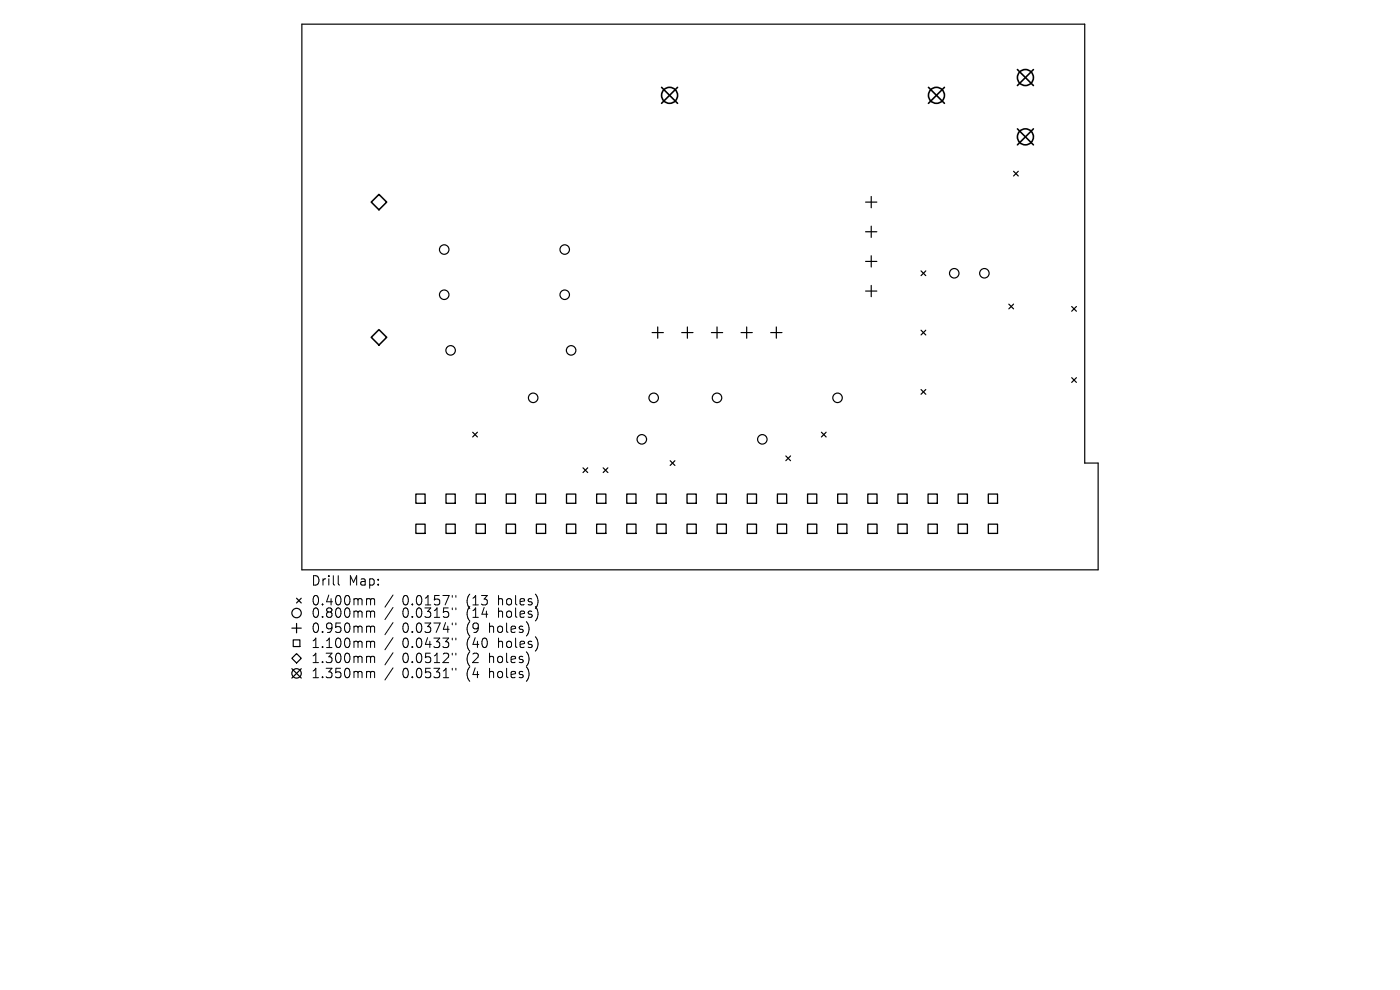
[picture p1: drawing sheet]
<svg xmlns="http://www.w3.org/2000/svg" width="297mm" height="210mm" viewBox="0 0 297 210" stroke-linecap="round" stroke-linejoin="round" font-family="sans-serif">
<defs><g id="words">
<g font-size="2.8">
<text x="65.9" y="124.5">Drill</text>
<text x="73.9" y="124.5">Map:</text>
<text x="65.9" y="128.7">0.400mm</text>
<text x="65.9" y="131.3">0.800mm</text>
<text x="85.4" y="128.7">0.0157&quot;</text>
<text x="85.4" y="131.3">0.0315&quot;</text>
<text x="99.1" y="128.7">(13</text>
<text x="99.1" y="131.3">(14</text>
<text x="106" y="128.7">holes)</text>
<text x="106" y="131.3">holes)</text>
<text x="65.9" y="134.5">0.950mm</text>
<text x="65.9" y="137.7">1.100mm</text>
<text x="85.4" y="134.5">0.0374&quot;</text>
<text x="85.4" y="137.7">0.0433&quot;</text>
<text x="99.1" y="134.5">(9</text>
<text x="99.1" y="137.7">(40</text>
<text x="104" y="134.5">holes)</text>
<text x="106" y="137.7">holes)</text>
<text x="65.9" y="140.9">1.300mm</text>
<text x="85.4" y="140.9">0.0512&quot;</text>
<text x="99.1" y="140.9">(2</text>
<text x="104" y="140.9">holes)</text>
<text x="65.9" y="144.1">1.350mm</text>
<text x="85.4" y="144.1">0.0531&quot;</text>
<text x="99.1" y="144.1">(4</text>
<text x="104" y="144.1">holes)</text>
</g>
</g></defs>
<g fill="none" stroke="#000" stroke-width=".25">
<path d="M64 5.1h166.1v93.1h2.9v22.7h-169zM215 36.3l1 1M216 36.3l-1 1M183.6 42.9h2.4M183.6 49.2h2.4M183.6 55.5h2.4M184.8 41.7v2.4M184.8 48v2.4M184.8 54.3v2.3M195.4 57.5l1 1M196.4 57.5l-1 1M138.3 70.6h2.4"/>
<path d="M139.5 69.4v2.3M144.6 70.6h2.4M145.8 69.4v2.3M150.9 70.6h2.4M152.1 69.4v2.3M157.2 70.6h2.4M158.4 69.4v2.3M163.5 70.6h2.4M164.7 69.4v2.3M183.6 61.7h2.4M184.8 60.5v2.4M195.4 70l1 1.1"/>
<path d="M196.4 70l-1 1.1M214 64.5l1 1M215 64.5l-1 1M227.4 65l1 1M228.4 65l-1 1M100.3 91.7l1 1M101.3 91.7l-1 1M123.7 99.2l1 1M124.7 99.2l-1 1M128 99.2l1 1M129 99.2l-1 1M142.2 97.7l1 1"/>
<path d="M143.2 97.7l-1 1M166.7 96.7l1 1M167.7 96.7l-1 1M174.3 91.7l1 1M175.3 91.7l-1 1M195.4 82.6l1 1M196.4 82.6l-1 1M227.4 80.1l1 1M228.4 80.1l-1 1M61.9 139.6l1-1 1 1-1 1zM61.9 133.2h2M62.2 135.7h1.4v1.5h-1.4z"/>
<path d="M62.9 126.9l1 1M62.9 132.2v2M63.9 126.9l-1 1M61.9 141.8l2 2M63.9 141.8l-2 2"/>
<circle cx="94.2" cy="52.9" r="1.01"/>
<circle cx="119.8" cy="52.9" r="1.01"/>
<circle cx="202.4" cy="58" r="1.01"/>
<circle cx="208.8" cy="58" r="1.01"/>
<circle cx="94.2" cy="62.5" r="1.01"/>
<circle cx="95.6" cy="74.3" r="1.01"/>
<circle cx="119.8" cy="62.5" r="1.01"/>
<circle cx="121.2" cy="74.3" r="1.01"/>
<circle cx="113.1" cy="84.4" r="1.01"/>
<circle cx="136.2" cy="93.2" r="1.01"/>
<circle cx="138.7" cy="84.4" r="1.01"/>
<circle cx="152.1" cy="84.4" r="1.01"/>
<circle cx="161.7" cy="93.2" r="1.01"/>
<circle cx="177.7" cy="84.4" r="1.01"/>
<circle cx="62.9" cy="130" r="1"/>
<circle cx="62.9" cy="142.8" r="1"/>
</g>
<g fill="none" stroke="#000" stroke-width=".28">
<path d="M88.2 104.8h2v2h-2zM88.2 111.2h2v2h-2zM94.6 104.8h2v2h-2zM94.6 111.2h2v2h-2zM101 104.8h2v2h-2zM101 111.2h2v2h-2zM107.4 104.8h2v2h-2zM107.4 111.2h2v2h-2zM113.8 104.8h1.9v2h-1.9zM113.8 111.2h1.9v2h-1.9zM120.2 104.8h1.9v2h-1.9zM120.2 111.2h1.9v2h-1.9z"/>
<path d="M126.6 104.8h1.9v2h-1.9zM126.6 111.2h1.9v2h-1.9zM133 104.8h1.9v2h-1.9zM133 111.2h1.9v2h-1.9zM139.4 104.8h1.9v2h-1.9zM139.4 111.2h1.9v2h-1.9zM145.7 104.8h2v2h-2zM145.7 111.2h2v2h-2zM152.1 104.8h2v2h-2zM152.1 111.2h2v2h-2zM158.5 104.8h2v2h-2zM158.5 111.2h2v2h-2z"/>
<path d="M164.9 104.8h2v2h-2zM164.9 111.2h2v2h-2zM171.3 104.8h2v2h-2zM171.3 111.2h2v2h-2zM177.7 104.8h2v2h-2zM177.7 111.2h2v2h-2zM184.1 104.8h2v2h-2zM184.1 111.2h2v2h-2zM190.5 104.8h1.9v2h-1.9zM190.5 111.2h1.9v2h-1.9zM196.9 104.8h1.9v2h-1.9zM196.9 111.2h1.9v2h-1.9z"/>
<path d="M203.3 104.8h1.9v2h-1.9zM203.3 111.2h1.9v2h-1.9zM209.7 104.8h1.9v2h-1.9zM209.7 111.2h1.9v2h-1.9z"/>
</g>
<path d="M78.8 42.9l1.6-1.7 1.6 1.7-1.6 1.6zM78.8 71.6l1.6-1.7 1.6 1.7-1.6 1.6z" fill="none" stroke="#000" stroke-width=".33"/>
<g fill="none" stroke="#000" stroke-width=".34">
<path d="M140.3 18.5l3.4 3.4M143.7 18.5l-3.4 3.4M197 18.5l3.4 3.4M200.4 18.5l-3.4 3.4M215.8 14.8l3.4 3.3M219.2 14.8l-3.4 3.3M215.8 27.3l3.4 3.4M219.2 27.3l-3.4 3.4"/>
<circle cx="217.5" cy="16.4" r="1.7"/>
<circle cx="142" cy="20.2" r="1.7"/>
<circle cx="198.7" cy="20.2" r="1.7"/>
<circle cx="217.5" cy="29" r="1.7"/>
</g>
<g fill="none" stroke="#000" stroke-width=".21">
<path d="M71.8 122.1v1.7l.2 .3M78 127h.3l.3 .3M78 129.6l.5 .1 .1 .2M78 132.8l.5 .1 .1 .2M78 136l.5 .1 .1 .2M78 139.2l.5 .1 .1 .2M78.6 127.3l.3-.3 .5 .1 .1 1.2M78.6 127.3v1M78.6 129.9v1.1M78.6 133.1v1.1M78.6 136.3v1.1M78.6 139.5v1.1"/>
<path d="M78.6 129.9l.3-.3 .5 .1 .1 1.3M78.6 133.1l.3-.3 .5 .1 .1 1.3M78.6 136.3l.3-.3 .5 .1 .1 1.3M78.6 139.5l.3-.3 .5 .1 .1 1.3M83.4 126.2l-1.7 2.6M83.4 128.9l-1.7 2.5M83.4 132.1l-1.7 2.5M83.4 135.3l-1.7 2.5M83.4 138.5l-1.7 2.5M95.9 126.3v.4M95.9 129v.3M95.9 132.2v.3"/>
<path d="M95.9 135.4v.3M95.9 138.6v.3M96.7 126.3v.4M96.7 129v.3M96.7 132.2v.3M96.7 135.4v.3M96.7 138.6v.3M78 142.4l.5 .1 .1 .2M78.6 142.7v1.1M78.6 142.7l.3-.3 .5 .1 .1 1.3M83.4 141.7l-1.7 2.5M95.9 141.8v.3"/>
<path d="M96.7 141.8v.3"/>
</g>
<use href="#words"/>
</svg>
